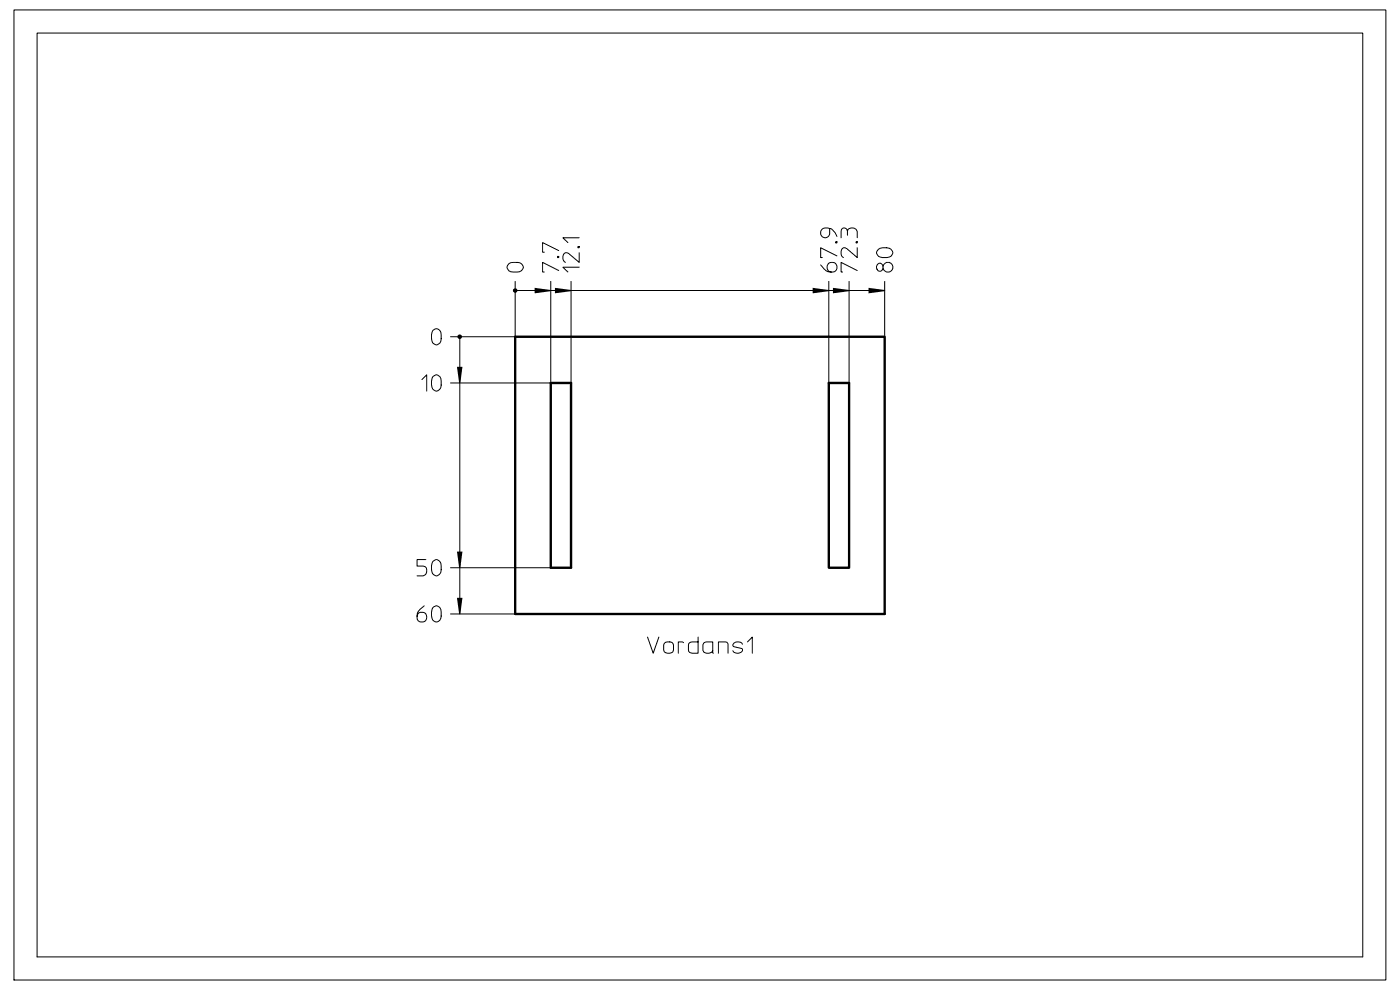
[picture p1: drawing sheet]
<svg xmlns="http://www.w3.org/2000/svg" width="297mm" height="210mm" viewBox="0 0 297 210" stroke-linecap="round" stroke-linejoin="round" font-family="sans-serif">
<g fill="none" stroke="#000" stroke-width=".21">
<path d="M3 2.1h291v205.8h-291zM7.9 7h281.2v196h-281.2zM108 55.9a2.44 2.44 0 0 1 2.9 .4 1.05 1.05 0 0 1-1.2 1.4 1.71 1.71 0 0 1-2-.7 .83 .83 0 0 1 .3-1.1zM109.3 59.7v11.7h-13.7M116.8 59.7v21.5h-21.2M118.3 54.4h.2v.2h-.2zM118.5 54.5h.1M118.5 57.4l-3.4-1.7v2h.4M118.5 53.2l-3.4-1.7v2h.4M121.1 59.7v21.5M122.6 52.3h.3v.3h-.3zM122.8 52.4h.1"/>
<path d="M122.9 56.7h-3.5l1.1 1M122.9 53.6v2.1l-2.3-1.9a.73 .73 0 0 0-.8-.1 .73 .73 0 0 0-.4 .7 1.12 1.12 0 0 0 .5 1.3M122.9 50.4h-3.5l1.1 1.1M174.1 56.2a2.4 2.4 0 0 0 2.9 1.4 1.05 1.05 0 0 0 .4-1.6 1.05 1.05 0 0 0-1.7 .2 1.05 1.05 0 0 0 .7 1.5M175.8 59.7v21.5M176 48.5v1.2a1.02 1.02 0 0 1-1.8 .3 1.02 1.02 0 0 1 .8-1.6 2.18 2.18 0 0 1 2.6 1.8M177.3 51.3h.3v.2h-.3zM177.4 51.4v.1zM177.6 54.3l-3.5-1.7v2h.3M178.4 50.4l.1-1.7a.68 .68 0 0 1 .8-.3 .68 .68 0 0 1 .5 .7 1.09 1.09 0 0 1 1-.8 1.09 1.09 0 0 1 1.1 .8v1.3M179.8 49.1v.8M180.1 59.7v21.5"/>
<path d="M181.6 51.3h.3v.2h-.3zM181.7 51.4l.1 .1zM181.9 57.4l-3.5-1.7v2h.4M181.9 52.6v2l-2.6-2a1.09 1.09 0 0 0-.9 .7 1.09 1.09 0 0 0 .3 1.2l.2 .1M186.2 56a.76 .76 0 0 1 1 .1 .76 .76 0 0 1 .1 1 .74 .74 0 0 1-1.1 .3 .74 .74 0 0 1-.1-1.1zM186.4 52.8a2.28 2.28 0 0 1 2.9 .5 1.06 1.06 0 0 1-1.2 1.3 1.78 1.78 0 0 1-2-.7 .77 .77 0 0 1 .3-1.1zM187.3 56.5a1.06 1.06 0 0 1 1.7-.7 1.06 1.06 0 0 1 0 1.8 1.06 1.06 0 0 1-1.7-.7M187.7 59.7v11.7M91.8 79.9a1.02 1.02 0 0 1 1.3-.3 1.02 1.02 0 0 1 .5 1.2 1.71 1.71 0 0 1-.7 2.1 1.06 1.06 0 0 1-1.4-1.2v-.9zM91.8 70.2a1.01 1.01 0 0 1 1.2-.4 1.01 1.01 0 0 1 .6 1.2 1.71 1.71 0 0 1-.7 2.1 1.06 1.06 0 0 1-1.4-1.2v-.9zM97.5 71.4v58.8M109.3 61.6h78.4"/>
<path d="M89.5 80.5l1-1v3.5M90.3 118.7h-1.8v1.4h1.2a1.08 1.08 0 0 1 .8 1 1.08 1.08 0 0 1-.8 1.1h-1.2M91.8 119.2a.94 .94 0 0 1 1-.5 .94 .94 0 0 1 .7 .8 2.82 2.82 0 0 1-.3 2.4 1.02 1.02 0 0 1-1.2 0 1.02 1.02 0 0 1-.5-1v-.9zM90 128.5a2.4 2.4 0 0 0-1.5 2.9 1.05 1.05 0 0 0 1.7 .4 1.05 1.05 0 0 0-.2-1.7 1.05 1.05 0 0 0-1.5 .6M91.8 128.9a1.02 1.02 0 0 1 1.3-.3 1.02 1.02 0 0 1 .5 1.2 1.77 1.77 0 0 1-.7 2.1h-.4a1.17 1.17 0 0 1-1-1.2v-.9zM95.6 120.4h21.2M95.6 130.2h13.7M137.4 135.1l1.2 3.5 1.2-3.5M141.1 136.3l.5-.1a.95 .95 0 0 1 1.3 .6v1.1a1.1 1.1 0 0 1-1.1 .7 1.1 1.1 0 0 1-1-.7v-1.1zM145 136.3l-.3-.1h-.8v2.4M148.1 135.1v3.5h-1.3a.72 .72 0 0 1-.8-.7v-1.1a.73 .73 0 0 1 .8-.6h1.3M151.2 138a1.17 1.17 0 0 1-2.1 0v-1.2l.2-.4 .6-.2h1.3v2.3l.1 .1"/>
<path d="M152.4 138.6v-2.4h1.8l.2 .4v2M157.5 136.7a1.14 1.14 0 0 0-1.1-.6 1.14 1.14 0 0 0-.9 .8l.2 .3 1.6 .3a.38 .38 0 0 1 .1 .6l-.1 .2a1.25 1.25 0 0 1-1.8-.3M158.6 136.2l1-1.1v3.5"/>
</g>
<g fill="#000">
<path d="M113.4 61.1l3.4 .4v.3l-3.4 .4z" fill-rule="evenodd"/>
<path d="M117.7 61.1l3.4 .4v.3l-3.4 .4z" fill-rule="evenodd"/>
<path d="M172.4 61.1l3.4 .4v.3l-3.4 .4z" fill-rule="evenodd"/>
<path d="M176.7 61.1l3.4 .4v.3l-3.4 .4z" fill-rule="evenodd"/>
<path d="M184.3 61.1l3.4 .4v.3l-3.4 .4z" fill-rule="evenodd"/>
<path d="M96.9 77.8h1.2l-.5 3.4h-.2z" fill-rule="evenodd"/>
<path d="M96.9 117h1.2l-.5 3.4h-.2z" fill-rule="evenodd"/>
<path d="M96.9 126.8h1.2l-.5 3.4h-.2z" fill-rule="evenodd"/>
<circle cx="97.5" cy="71.4" r=".48"/>
<circle cx="109.3" cy="61.6" r=".49"/>
</g>
<path d="M109.3 71.4h78.4v58.8h-78.4zM116.8 81.2h4.3v39.2h-4.3zM175.8 81.2h4.3v39.2h-4.3z" fill="none" stroke="#000" stroke-width=".5"/>
</svg>
